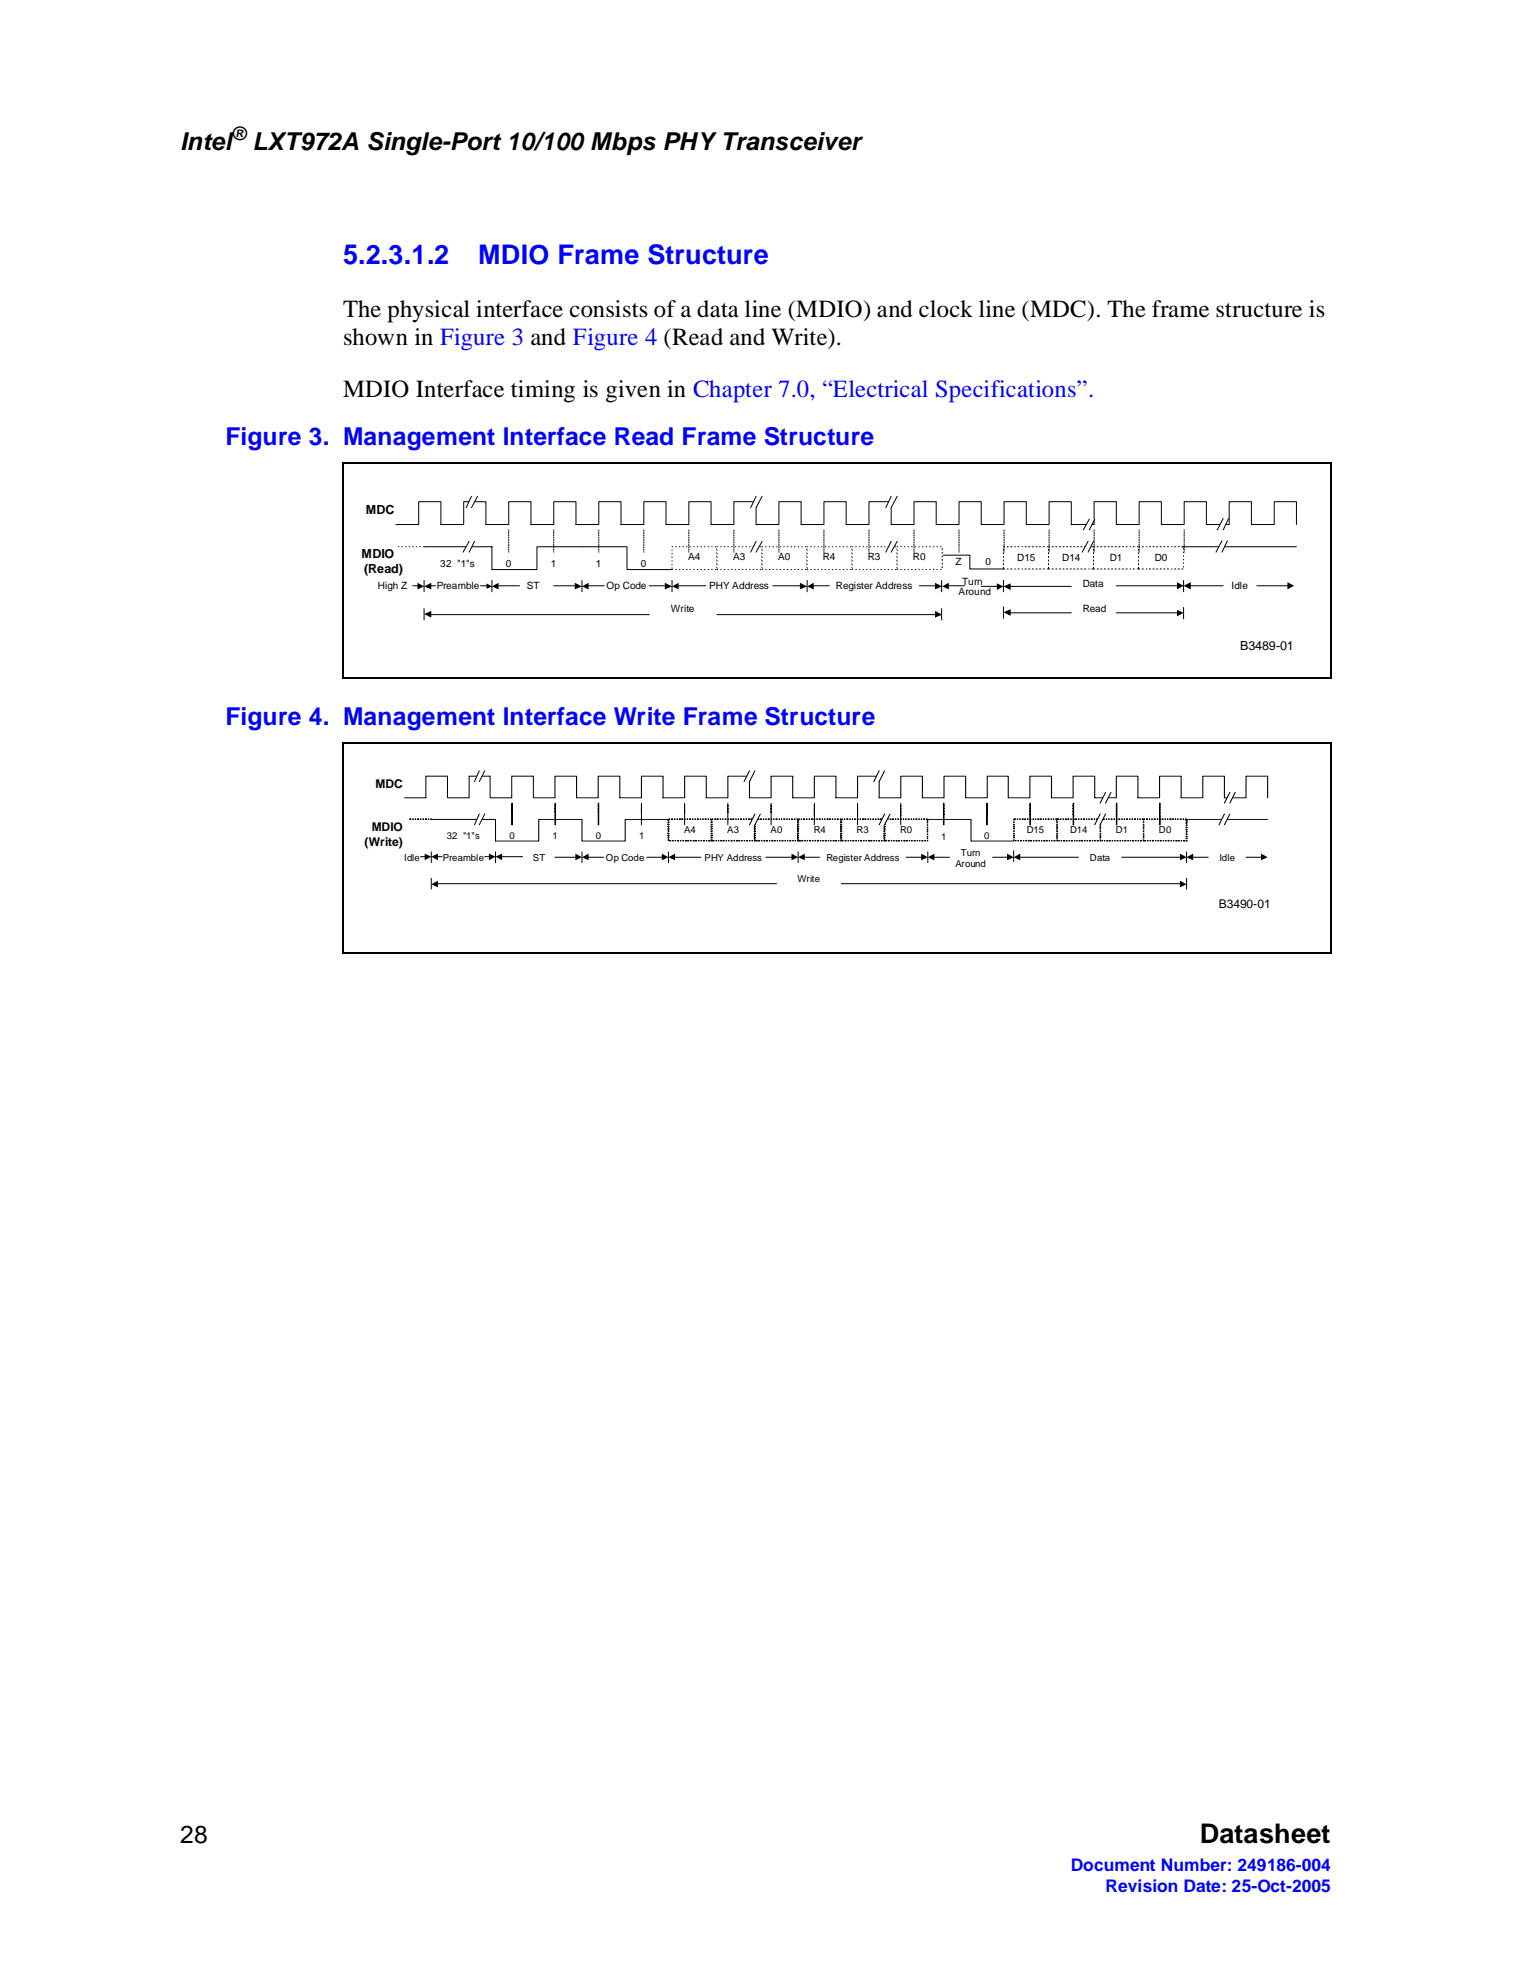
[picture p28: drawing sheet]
<svg xmlns="http://www.w3.org/2000/svg" width="216mm" height="279mm" viewBox="0 0 216 279" stroke-linecap="round" stroke-linejoin="round" font-family="sans-serif">
<defs><g id="words">
<g font-size="3.8" fill="#00f">
<text x="48.4" y="37.2">5.2.3.1.2</text>
<text x="67.4" y="37.2">MDIO Frame Structure</text>
</g>
<text font-size="3.8" x="169.2" y="259.9">Datasheet</text>
<g font-size="3.5">
<text x="25.4" y="21.1">Intel</text>
<text x="35.6" y="21.1">LXT972A Single-Port 10/100 Mbps PHY Transceiver</text>
<text x="48.4" y="44.7">The physical interface consists of a data line (MDIO) and clock line (MDC). The frame structure is</text>
<text x="48.4" y="48.6">shown in Figure 3 and Figure 4 (Read and Write).</text>
<text x="48.4" y="56">MDIO Interface timing is given in Chapter 7.0, “Electrical Specifications”.</text>
<text x="25.4" y="259.9">28</text>
</g>
<g font-size="3.5" fill="#00f">
<text x="31.8" y="62.7">Figure 3. Management Interface Read Frame Structure</text>
<text x="31.8" y="102.1">Figure 4. Management Interface Write Frame Structure</text>
</g>
<text font-size="2.6" x="32.7" y="19.7">®</text>
<g font-size="2.5" fill="#00f">
<text x="151" y="263.8">Document Number: 249186-004</text>
<text x="155.9" y="266.6">Revision Date: 25-Oct-2005</text>
</g>
<g font-size="1.8">
<text x="51.6" y="72.4">MDC</text>
<text x="51" y="78.7">MDIO</text>
<text x="51.3" y="80.8">(Read)</text>
<text x="174.9" y="91.6">B3489-01</text>
</g>
<g font-size="1.7">
<text x="52.9" y="111.1">MDC</text>
<text x="51.4" y="119.2">(Write)</text>
<text x="52.4" y="117.2">MDIO</text>
<text x="171.9" y="128">B3490-01</text>
</g>
<g font-size="1.4">
<text x="53.3" y="83.1">High Z</text>
<text x="61.6" y="83.1">Preamble</text>
<text x="62.1" y="79.9">32 &quot;1&quot;s</text>
<text x="71.3" y="79.9">0</text>
<text x="74.3" y="83.1">ST</text>
<text x="77.7" y="79.9">1</text>
<text x="84" y="79.9">1</text>
<text x="85.5" y="83.1">Op Code</text>
<text x="90.4" y="79.9">0</text>
<text x="97.1" y="78.9">A4</text>
<text x="100" y="83.1">PHY Address</text>
<text x="103.4" y="78.9">A3</text>
<text x="109.8" y="78.9">A0</text>
<text x="116" y="78.9">R4</text>
<text x="117.9" y="83.1">Register Address</text>
<text x="122.4" y="78.9">R3</text>
<text x="128.7" y="78.9">R0</text>
<text x="134.7" y="79.6">Z</text>
<text x="135.2" y="83.9">Around</text>
<text x="135.7" y="82.4">Turn</text>
<text x="139" y="79.6">0</text>
<text x="143.5" y="79">D15</text>
<text x="147.4" y="78.9">D15D14</text>
<text x="152.7" y="82.7">Data</text>
<text x="153.7" y="78.9">D14D1</text>
<text x="159.8" y="78.8">D1</text>
<text x="162.8" y="79">D0</text>
<text x="173.7" y="83">Idle</text>
<text x="94.6" y="86.3">Write</text>
<text x="152.7" y="86.3">Read</text>
</g>
<g font-size="1.3">
<text x="63" y="118.3">32 &quot;1&quot;s</text>
<text x="71.8" y="118.3">0</text>
<text x="77.9" y="118.3">1</text>
<text x="84" y="118.3">0</text>
<text x="90.1" y="118.3">1</text>
<text x="96.5" y="117.4">A4</text>
<text x="102.6" y="117.4">A3</text>
<text x="108.7" y="117.4">A0</text>
<text x="114.8" y="117.4">R4</text>
<text x="120.8" y="117.4">R3</text>
<text x="126.9" y="117.4">R0</text>
<text x="132.7" y="118.4">1</text>
<text x="138.8" y="118.3">0</text>
<text x="144.8" y="117.4">D15</text>
<text x="150.9" y="117.4">D14</text>
<text x="157.3" y="117.4">D1</text>
<text x="163.4" y="117.4">D0</text>
<text x="57" y="121.4">Idle</text>
<text x="62.4" y="121.4">Preamble</text>
<text x="75.1" y="121.4">ST</text>
<text x="85.5" y="121.4">Op Code</text>
<text x="99.3" y="121.4">PHY Address</text>
<text x="112.5" y="124.4">Write</text>
<text x="116.5" y="121.4">Register Address</text>
<text x="134.7" y="122.3">Around</text>
<text x="135.5" y="120.7">Turn</text>
<text x="153.7" y="121.4">Data</text>
<text x="172" y="121.4">Idle</text>
</g>
</g></defs>
<path d="M48.3 65.3h139.5M48.4 65.4v30M187.7 65.4v30M48.3 95.5h139.5M48.3 104.8h139.5M48.4 104.8v29.5M187.7 104.8v29.5M48.3 134.4h139.5" fill="none" stroke="#000" stroke-width=".17"/>
<path d="M50.7 69.6h134.7v23.4h-134.7z" fill="#fff"/>
<g fill="none" stroke="#000" stroke-width=".14">
<path d="M55.8 73.9h3.2v-3.2h3.2v3.2h3.2v-3.2h3.1v3.2h3.2v-3.2h3.2v3.2h3.2v-3.2h3.1v3.2h3.2v-3.2h3.2v3.2h3.2v-3.2h3.1v3.2h3.2v-3.2h3.2v3.2h3.2v-3.2h3.1v3.2h3.2v-3.2h3.2v3.2h3.2v-3.2h3.1v3.2h3.2v-3.2h3.2v3.2h3.2v-3.2h3.1v3.2h3.2v-3.2h3.2v3.2h3.2v-3.2h3.1v3.2h3.2v-3.2h3.2v3.2h3.2v-3.2h3.1v3.2h3.2v-3.2h3.2v3.2h3.2v-3.2h3.1v3.2h3.2v-3.2h3.2v3.2h3.2v-3.2h3.1v3.2M59.8 77.1h9.6v3.2h6.3v-3.2h12.7v3.2h6.4M71.7 74.7v.2M71.7 75v.2M71.7 75.4v.2M71.7 75.7v.2M71.7 76.1v.1M71.7 76.4v.2M71.7 76.7v.2M71.7 77.1v.1M71.7 77.4v.2M71.7 77.8h.1"/>
<path d="M78.1 74.7v.2M78.1 75v.2M78.1 75.4v.2M78.1 75.7v.2M78.1 76.1v.1M78.1 76.4v.2M78.1 76.7v.2M78.1 77.1v.1M78.1 77.4v.2M78.1 77.8h.1M84.4 74.7v.2M84.4 75v.2"/>
<path d="M84.4 75.4v.2M84.4 75.7v.2M84.4 76.1v.1M84.4 76.4v.2M84.4 76.7v.2M84.4 77.1v.1M84.4 77.4v.2M84.4 77.8h.1M90.8 74.7v.2M90.8 75v.2M90.8 75.4v.2M90.8 75.7v.2"/>
<path d="M90.8 76.1v.1M90.8 76.4v.2M90.8 76.7v.2M90.8 77.1v.1M90.8 77.4v.2M90.8 77.8h.1M67.8 82.6h.9M69.4 81.8v1.6M70.2 82.6h3.1M78.1 82.6h3M82.1 81.8v1.6M82.9 82.6h2.3"/>
<path d="M91.6 82.6h2.2M94.8 81.8v1.6M95.6 82.6h3.9M109 82.6h3.9M113.8 81.8v1.6M133.7 82.6h2.3"/>
</g>
<path d="M68.6 82.2l.8 .5-.8 .3zM69.4 82.7l.9-.5v.9zM81.1 82.2l1 .5-1 .4zM82.1 82.7l.9-.5v.9zM93.8 82.2l1 .5-1 .4zM94.8 82.7l.9-.5v.9zM112.8 82.2l1 .5-1 .4zM132.9 82.7l.9-.5v.9z" fill="#000"/>
<path d="M94.8 77.1h6.3v3.2h-6.3z" fill="#fff"/>
<g fill="none" stroke="#000" stroke-width=".14">
<path d="M94.8 77.1h.1M94.8 77.5v.1M94.8 78v.1M94.8 78.5v.1M94.8 79v.1M94.8 79.5v.1M95.3 77.1h.1M95.8 77.1h.1M96.3 77.1h.1M96.8 77.1h.1M97.3 77.1h.1M97.8 77.1h.1"/>
<path d="M98.3 77.1h.1M98.8 77.1h.1M99.3 77.1h.1M99.9 77.1h.1M100.4 77.1h.1M100.9 77.1h.1M101.1 77.3v.2M101.1 77.8v.2M101.1 78.3v.2M101.1 78.9v.1M101.1 79.4v.1M101.1 79.9v.1"/>
<path d="M94.8 80.3h.1M94.8 80v.1M95.3 80.3h.1M95.8 80.3h.1M96.3 80.3h.1M96.8 80.3h.1M97.3 80.3h.1M97.8 80.3h.1M98.3 80.3h.1M98.8 80.3h.1M99.3 80.3h.1M99.9 80.3h.1"/>
<path d="M100.4 80.3h.1M100.9 80.3h.1"/>
</g>
<path d="M101.1 77.1h6.4v3.2h-6.4z" fill="#fff"/>
<g fill="none" stroke="#000" stroke-width=".14">
<path d="M101.1 77.1h.1M101.1 77.5v.1M101.1 78v.1M101.1 78.5v.1M101.1 79v.1M101.1 79.5v.1M101.6 77.1h.1M102.1 77.1h.1M102.6 77.1h.1M103.2 77.1h.1M103.7 77.1h.1M104.2 77.1h.1"/>
<path d="M104.7 77.1h.1M105.2 77.1h.1M105.7 77.1h.1M106.2 77.1h.1M106.7 77.1h.1M107.2 77.1h.1M107.5 77.3v.2M107.5 77.8v.2M107.5 78.3v.2M107.5 78.9v.1M107.5 79.4v.1M107.5 79.9v.1"/>
<path d="M101.1 80.3h.1M101.1 80v.1M101.6 80.3h.1M102.1 80.3h.1M102.6 80.3h.1M103.2 80.3h.1M103.7 80.3h.1M104.2 80.3h.1M104.7 80.3h.1M105.2 80.3h.1M105.7 80.3h.1M106.2 80.3h.1"/>
<path d="M106.7 80.3h.1M107.2 80.3h.1"/>
</g>
<path d="M107.5 77.1h6.3v3.2h-6.3z" fill="#fff"/>
<g fill="none" stroke="#000" stroke-width=".14">
<path d="M107.5 77.1h.1M107.5 77.5v.1M107.5 78v.1M107.5 78.5v.1M107.5 79v.1M107.5 79.5v.1M108 77.1h.1M108.5 77.1h.1M109 77.1h.1M109.5 77.1h.1M110 77.1h.1M110.5 77.1h.1"/>
<path d="M111 77.1h.1M111.5 77.1h.1M112 77.1h.1M112.6 77.1h.1M113.1 77.1h.1M113.6 77.1h.1M113.8 77.3v.2M113.8 77.8v.2M113.8 78.3v.2M113.8 78.9v.1M113.8 79.4v.1M113.8 79.9v.1"/>
<path d="M107.5 80.3h.1M107.5 80v.1M108 80.3h.1M108.5 80.3h.1M109 80.3h.1M109.5 80.3h.1M110 80.3h.1M110.5 80.3h.1M111 80.3h.1M111.5 80.3h.1M112 80.3h.1M112.6 80.3h.1"/>
<path d="M113.1 80.3h.1M113.6 80.3h.1"/>
</g>
<path d="M113.8 77.1h6.4v3.2h-6.4z" fill="#fff"/>
<g fill="none" stroke="#000" stroke-width=".14">
<path d="M113.8 77.1h.1M113.8 77.5v.1M113.8 78v.1M113.8 78.5v.1M113.8 79v.1M113.8 79.5v.1M114.3 77.1h.1M114.8 77.1h.1M115.3 77.1h.1M115.9 77.1h.1M116.4 77.1h.1M116.9 77.1h.1"/>
<path d="M117.4 77.1h.1M117.9 77.1h.1M118.4 77.1h.1M118.9 77.1h.1M119.4 77.1h.1M119.9 77.1h.1M120.2 77.3v.2M120.2 77.8v.2M120.2 78.3v.2M120.2 78.9v.1M120.2 79.4v.1M120.2 79.9v.1"/>
<path d="M113.8 80.3h.1M113.8 80v.1M114.3 80.3h.1M114.8 80.3h.1M115.3 80.3h.1M115.9 80.3h.1M116.4 80.3h.1M116.9 80.3h.1M117.4 80.3h.1M117.9 80.3h.1M118.4 80.3h.1M118.9 80.3h.1"/>
<path d="M119.4 80.3h.1M119.9 80.3h.1"/>
</g>
<path d="M120.2 77.1h6.3v3.2h-6.3z" fill="#fff"/>
<g fill="none" stroke="#000" stroke-width=".14">
<path d="M120.2 77.1h.1M120.2 77.5v.1M120.2 78v.1M120.2 78.5v.1M120.2 79v.1M120.2 79.5v.1M120.7 77.1h.1M121.2 77.1h.1M121.7 77.1h.1M122.2 77.1h.1M122.7 77.1h.1M123.2 77.1h.1"/>
<path d="M123.7 77.1h.1M124.2 77.1h.1M124.7 77.1h.1M125.3 77.1h.1M125.8 77.1h.1M126.3 77.1h.1M126.5 77.3v.2M126.5 77.8v.2M126.5 78.3v.2M126.5 78.9v.1M126.5 79.4v.1M126.5 79.9v.1"/>
<path d="M114.7 82.6h2.3M120.2 80.3h.1M120.2 80v.1M120.7 80.3h.1M121.2 80.3h.1M121.7 80.3h.1M122.2 80.3h.1M122.7 80.3h.1M123.2 80.3h.1M123.7 80.3h.1M124.2 80.3h.1M124.7 80.3h.1"/>
<path d="M125.3 80.3h.1M125.8 80.3h.1M126.3 80.3h.1M129.7 82.6h2.2M132.8 81.8v1.6"/>
</g>
<path d="M113.8 82.7l1-.5v.9zM131.9 82.2l1 .5-1 .4z" fill="#000"/>
<path d="M126.5 77.1h6.3v3.2h-6.3z" fill="#fff"/>
<g fill="none" stroke="#000" stroke-width=".14">
<path d="M126.5 77.1h.1M126.5 77.5v.1M126.5 78v.1M126.5 78.5v.1M126.5 79v.1M126.5 79.5v.1M127 77.1h.1M127.5 77.1h.1M128 77.1h.1M128.6 77.1h.1M129.1 77.1h.1M129.6 77.1h.1"/>
<path d="M130.1 77.1h.1M130.6 77.1h.1M131.1 77.1h.1M131.6 77.1h.1M132.1 77.1h.1M132.6 77.1h.1M132.9 77.3v.2M132.9 77.8v.2M132.9 78.3v.2M132.9 78.9v.1M132.9 79.4v.1M132.9 79.9v.1"/>
<path d="M126.5 80.3h.1M126.5 80v.1M127 80.3h.1M127.5 80.3h.1M128 80.3h.1M128.6 80.3h.1M129.1 80.3h.1M129.6 80.3h.1M130.1 80.3h.1M130.6 80.3h.1M131.1 80.3h.1M131.6 80.3h.1"/>
<path d="M132.1 80.3h.1M132.6 80.3h.1"/>
</g>
<path d="M106.6 70h.9l-.9 1.6h-.7z" fill-rule="evenodd" fill="#fff"/>
<path d="M106.6 70l-.7 1.6M107.5 70l-.9 1.6" fill="none" stroke="#000" stroke-width=".14"/>
<g fill="#fff">
<path d="M153.3 76.2h.7l-.7 1.6h-.9z" fill-rule="evenodd"/>
<path d="M106.6 76.3h.9l-.9 1.5h-.7z" fill-rule="evenodd"/>
</g>
<path d="M106.6 76.3l-.7 1.5M107.5 76.3l-.9 1.5" fill="none" stroke="#000" stroke-width=".14"/>
<path d="M125.7 70h.8l-.8 1.6h-.8z" fill-rule="evenodd" fill="#fff"/>
<path d="M125.7 70l-.8 1.6M126.5 70l-.8 1.6" fill="none" stroke="#000" stroke-width=".14"/>
<path d="M125.7 76.3h.8l-.8 1.5h-.8z" fill-rule="evenodd" fill="#fff"/>
<g fill="none" stroke="#000" stroke-width=".14">
<path d="M56.2 77.1h.1M56.7 77.1h.1M57.2 77.1h.1M57.7 77.1h.1M58.2 77.1h.1M58.7 77.1h.1M59.2 77.1h.1M59.7 77.1h.1M97.1 74.7v.2M97.1 75v.2M97.1 75.4v.2M97.1 75.7v.2"/>
<path d="M97.1 76.1v.1M97.1 76.4v.2M97.1 76.7v.2M97.1 77.1v.1M97.1 77.4v.2M97.1 77.8h.1M103.5 74.7v.2M103.5 75v.2M103.5 75.4v.2M103.5 75.7v.2M103.5 76.1v.1M103.5 76.4v.2"/>
<path d="M103.5 76.7v.2M103.5 77.1v.1M103.5 77.4v.2M103.5 77.8h.1M109.8 74.7v.2M109.8 75v.2M109.8 75.4v.2M109.8 75.7v.2M109.8 76.1v.1M109.8 76.4v.2M109.8 76.7v.2M109.8 77.1v.1"/>
<path d="M109.8 77.4v.2M109.8 77.8h.1M116.2 74.7v.2M116.2 75v.2M116.2 75.4v.2M116.2 75.7v.2M116.2 76.1v.1M116.2 76.4v.2M116.2 76.7v.2M116.2 77.1v.1M116.2 77.4v.2M116.2 77.8h.1"/>
<path d="M122.5 74.7v.2M122.5 75v.2M122.5 75.4v.2M122.5 75.7v.2M122.5 76.1v.1M122.5 76.4v.2M122.5 76.7v.2M122.5 77.1v.1M122.5 77.4v.2M122.5 77.8h.1M125.7 76.3l-.8 1.5M126.5 76.3l-.8 1.5"/>
<path d="M128.9 74.7v.2M128.9 75v.2M128.9 75.4v.2M128.9 75.7v.2M128.9 76.1v.1M128.9 76.4v.2M128.9 76.7v.2M128.9 77.1v.1M128.9 77.4v.2M128.9 77.8h.1M135.2 74.7v.2M135.2 75v.2"/>
<path d="M135.2 75.4v.2M135.2 75.7v.2M135.2 76.1v.1M135.2 76.4v.2M135.2 76.7v.2M135.2 77.1v.1M135.2 77.4v.2M135.2 77.8h.1M58.2 82.6h.8M59.8 81.8v1.6M59.8 85.8v1.6M60.6 82.6h.8"/>
<path d="M60.6 86.6h31M101.1 86.6h30.8M132.8 85.8v1.6"/>
</g>
<path d="M58.9 82.2l.9 .5-.9 .4zM59.8 82.7l1-.5v.9zM59.8 86.6l1-.5v1zM131.9 86.1l1 .5-1 .5z" fill="#000"/>
<path d="M141.5 77.1h6.4v3.1h-6.4z" fill="#fff"/>
<g fill="none" stroke="#000" stroke-width=".14">
<path d="M141.5 77.1h.2M141.5 77.4v.2M141.5 77.9v.2M141.5 78.4v.2M141.5 78.9v.2M141.5 79.4v.2M141.5 80v.1M142 77.1h.2M142.5 77.1h.2M143.1 77.1h.1M144.6 77.1h.1M145.1 77.1h.1"/>
<path d="M145.6 77.1h.1M146.1 77.1h.1M146.6 77.1h.2M147.1 77.1h.2M147.7 77.1h.1M147.9 77.3v.1M147.9 77.8v.1M147.9 78.3v.1M147.9 78.9h.1M147.9 79.4h.1M147.9 79.9v.1M141.5 80.2h.2"/>
<path d="M142 80.2h.2M142.5 80.2h.2M143.1 80.2h.1M143.5 80.2h.2M144.1 80.2h.1M144.6 80.2h.1M145.1 80.2h.1M145.6 80.2h.1M146.1 80.2h.1M146.6 80.2h.2M147.1 80.2h.2M147.7 80.2h.1"/>
</g>
<path d="M147.9 77.1h6.3v3.1h-6.3z" fill="#fff"/>
<g fill="none" stroke="#000" stroke-width=".14">
<path d="M147.9 77.1h.1M147.9 77.4v.2M147.9 77.9v.2M147.9 78.4v.2M147.9 78.9v.2M147.9 79.4v.2M147.9 80v.1M148.4 77.1h.1M148.9 77.1h.1M149.4 77.1h.1M149.9 77.1h.2M150.4 77.1h.2"/>
<path d="M150.9 77.1h.2M151.4 77.1h.2M151.9 77.1h.2M152.4 77.1h.2M152.9 77.1h.2M153.5 77.1h.1M154 77.1h.1M154.2 77.3v.1M154.2 77.8v.1M154.2 78.3v.1M154.2 78.9h.1M154.2 79.4h.1"/>
<path d="M154.2 79.9v.1M147.9 80.2h.1M148.4 80.2h.1M148.9 80.2h.1M149.4 80.2h.1M149.9 80.2h.2M150.4 80.2h.2M150.9 80.2h.2M151.4 80.2h.2M151.9 80.2h.2M152.4 80.2h.2M152.9 80.2h.2"/>
<path d="M153.5 80.2h.1M154 80.2h.1"/>
</g>
<path d="M154.2 77.1h6.4v3.1h-6.4z" fill="#fff"/>
<g fill="none" stroke="#000" stroke-width=".14">
<path d="M154.2 77.1h.2M154.2 77.4v.2M154.2 77.9v.2M154.2 78.4v.2M154.2 78.9v.2M154.2 79.4v.2M154.2 80v.1M154.7 77.1h.2M155.2 77.1h.2M155.7 77.1h.2M156.2 77.1h.2M156.7 77.1h.2"/>
<path d="M157.3 77.1h.1M157.8 77.1h.1M158.3 77.1h.1M158.8 77.1h.1M159.4 77.1h.1M159.8 77.1h.2M160.4 77.1h.1M160.6 77.3v.1M160.6 77.8v.1M160.6 78.3v.1M160.6 78.9h.1M160.6 79.4h.1"/>
<path d="M160.6 79.9v.1M154.2 80.2h.2M154.7 80.2h.2M155.2 80.2h.2M155.7 80.2h.2M156.2 80.2h.2M156.7 80.2h.2M157.3 80.2h.1M157.8 80.2h.1M158.3 80.2h.1M158.8 80.2h.1M159.4 80.2h.1"/>
<path d="M159.8 80.2h.2M160.4 80.2h.1"/>
</g>
<path d="M160.6 77.1h6.3v3.1h-6.3z" fill="#fff"/>
<g fill="none" stroke="#000" stroke-width=".14">
<path d="M133 78.3h3.8v1.9h4.7M141.6 74.7v.2M141.6 75v.2M141.6 75.4v.2M141.6 75.7v.2M141.6 76.1v.1M141.6 76.4v.2M141.6 76.7v.2M141.6 77.1v.1M141.6 77.4v.2M141.6 77.8h.1M143.5 77.1h.2"/>
<path d="M144.1 77.1h.1M147.9 74.7v.2M147.9 75v.2M147.9 75.4v.2M147.9 75.7v.2M147.9 76.1v.1M147.9 76.4v.2M147.9 76.7v.2M147.9 77.1v.1M147.9 77.4v.2M147.9 77.8h.1M154.3 74.7v.2"/>
<path d="M154.3 75v.2M154.3 75.4v.2M154.3 75.7v.2M154.3 76.1v.1M154.3 76.4v.2M154.3 76.7v.2M154.3 77.1v.1M154.3 77.4v.2M154.3 77.8h.1M160.6 77.1h.1M160.6 77.4v.2M160.6 77.9v.2"/>
<path d="M160.6 78.4v.2M160.6 78.9v.2M160.6 79.4v.2M160.6 80v.1M160.6 74.7v.2M160.6 75v.2M160.6 75.4v.2M160.6 75.7v.2M160.6 76.1v.1M160.6 76.4v.2M160.6 76.7v.2M160.6 77.1v.1"/>
<path d="M160.6 77.8h.1M161.1 77.1h.1M161.7 77.1h.1M162.1 77.1h.1M162.6 77.1h.2M163.1 77.1h.2M163.6 77.1h.2M164.1 77.1h.2M164.6 77.1h.2M165.2 77.1h.1M165.6 77.1h.2M166.1 77.1h.2"/>
<path d="M166.7 77.1h16.1M166.9 77.3v.1M166.9 77.8v.1M166.9 78.3v.1M166.9 78.9h.1M166.9 79.4h.1M166.9 79.9v.1M167 74.7v.2M167 75v.2M167 75.4v.2M167 75.7v.2M167 76.1v.1"/>
<path d="M167 76.4v.2M167 76.7v.2M167 77.1v.1M167 77.4v.2M167 77.8h.1M138.4 82.7h2.3M141.5 81.8v1.6M141.5 85.5v1.7M142.4 86.4h8.7M142.4 82.7h8.7M157.4 86.4h8.7M157.4 82.6h8.7"/>
<path d="M160.6 80.2h.1M161.1 80.2h.1M161.7 80.2h.1M162.1 80.2h.1M162.6 80.2h.2M163.1 80.2h.2M163.6 80.2h.2M164.1 80.2h.2M164.6 80.2h.2M165.2 80.2h.1M165.6 80.2h.2M166.1 80.2h.2"/>
<path d="M166.7 80.2h.1M166.9 81.8v1.6M166.9 85.6v1.6M167.8 82.6h4.7M177.2 82.6h4.9"/>
</g>
<path d="M140.6 82.2l.9 .5-.9 .5zM141.5 86.3l1-.4v.9zM141.5 82.7l1-.5v1zM166 86l.9 .4-.9 .5zM166 82.1l.9 .5-.9 .5zM166.9 82.6l1-.5v1zM181.6 82.1l.9 .5-.9 .5z" fill="#000"/>
<path d="M66.5 70h.8l-.8 1.6h-.8z" fill-rule="evenodd" fill="#fff"/>
<path d="M66.5 70l-.8 1.6M67.3 70l-.8 1.6" fill="none" stroke="#000" stroke-width=".14"/>
<path d="M66.2 76.3h.7l-.7 1.5h-.9z" fill-rule="evenodd" fill="#fff"/>
<path d="M66.2 76.3l-.9 1.5M66.9 76.3l-.7 1.5" fill="none" stroke="#000" stroke-width=".14"/>
<path d="M172.3 76.2h.8l-.8 1.6h-.8z" fill-rule="evenodd" fill="#fff"/>
<path d="M172.3 76.2l-.8 1.6M173.1 76.2l-.8 1.6" fill="none" stroke="#000" stroke-width=".14"/>
<path d="M153.4 76.3h.8l-.8 1.5h-.8z" fill-rule="evenodd" fill="#fff"/>
<path d="M153.4 76.3l-.8 1.5M154.2 76.3l-.8 1.5" fill="none" stroke="#000" stroke-width=".14"/>
<path d="M172.5 73.1h.8l-.8 1.6h-.9z" fill-rule="evenodd" fill="#fff"/>
<path d="M172.5 73.1l-.9 1.6M173.3 73.1l-.8 1.6" fill="none" stroke="#000" stroke-width=".14"/>
<path d="M153.6 73.2h.8l-.8 1.5h-.8z" fill-rule="evenodd" fill="#fff"/>
<path d="M153.6 73.2l-.8 1.5M154.4 73.2l-.8 1.5" fill="none" stroke="#000" stroke-width=".14"/>
<path d="M50.2 108.3h135.6v24.4h-135.6z" fill="#fff"/>
<path d="M57 112.5h3.1v-3.1h3v3.1h3.1v-3.1h2.9v3.1h3.1v-3.1h3v3.1h3.1v-3.1h3v3.1h3.1v-3.1h3v3.1h3.1v-3.1h3v3.1h3v-3.1h3.1v3.1h3v-3.1h3.1v3.1h3v-3.1h3.1v3.1h3v-3.1h3.1v3.1h3v-3.1h3.1v3.1h3v-3.1h3.1v3.1h3v-3.1h3.1v3.1h3v-3.1h3v3.1h3v-3.1h3.1v3.1h3v-3.1h3.1v3.1h3v-3.1h3.1v3.1h3v-3.1h3.1v3.1h3v-3.1h3.1v3.1h3v-3.1h3.1v3.1M60.8 115.5h9.1v3.1" fill="none" stroke="#000" stroke-width=".14"/>
<path d="M67.6 114.8h.8l-.8 1.5h-.7z" fill-rule="evenodd" fill="#fff"/>
<g fill="none" stroke="#000" stroke-width=".14">
<path d="M67.6 114.8l-.7 1.5M68.4 114.8l-.8 1.5M94.3 115.5h-6.1v3.1h-6.1v-3.1h-6.1v3.1h-6.1M68.4 120.8h.7M69.9 120.1v1.5M70.7 120.8h3M78.3 120.8h3M82.1 120.1v1.5M82.9 120.8h2.2M91.2 120.8h2.3M94.3 120.1v1.5M95.1 120.8h3.7"/>
<path d="M108 120.8h3.7M112.6 120.1v1.5M131.6 120.8h2.3M140 120.8h2.2"/>
</g>
<path d="M68.9 120.3l1 .5-1 .5zM69.9 120.8l.9-.5v1zM81.1 120.3l1 .5-1 .5zM82.1 120.8l.9-.5v1zM93.3 120.3l1 .5-1 .5zM94.3 120.8l.9-.5v1zM111.6 120.3l1 .5-1 .5zM130.8 120.8l1-.5v1zM142 120.3l.9 .5-.9 .5z" fill="#000"/>
<g fill="#000" stroke="#000" stroke-width=".14">
<path d="M72.2 113.2v.1zM72.2 113.4v.2zM72.2 113.6v.1zM72.2 113.8v.2zM72.2 114v.2zM72.2 114.2v.2zM72.2 114.4v.2zM72.2 114.7v.1zM72.2 114.8v.2zM72.2 115.1v.1zM72.2 115.3v.1zM72.2 115.5v.1zM72.2 115.7v.2zM72.2 115.9v.1zM72.2 116.1v.2z"/>
<path d="M78.3 113.2v.1zM78.3 113.4v.2zM78.3 113.6v.1zM78.3 113.8v.2zM78.3 114v.2zM78.3 114.2v.2zM78.3 114.4v.2zM78.3 114.7v.1zM78.3 114.8v.2zM78.3 115.1v.1zM78.3 115.3v.1zM78.3 115.5v.1zM78.3 115.7v.2zM78.3 115.9v.1zM78.3 116.1v.2z"/>
<path d="M84.4 113.2v.1zM84.4 113.4v.2zM84.4 113.6v.1zM84.4 113.8v.2zM84.4 114v.2zM84.4 114.2v.2zM84.4 114.4v.2zM84.4 114.7v.1zM84.4 114.8v.2zM84.4 115.1v.1zM84.4 115.3v.1zM84.4 115.5v.1zM84.4 115.7v.2zM84.4 115.9v.1zM84.4 116.1v.2z"/>
<path d="M90.5 113.2v.1zM90.5 113.4v.2zM90.5 113.6v.1zM90.5 113.8v.2zM90.5 114v.2zM90.5 114.2v.2zM90.5 114.4v.2zM90.5 114.7v.1zM90.5 114.8v.2zM90.5 115.1v.1zM90.5 115.3v.1zM90.5 115.5v.1zM90.5 115.7v.2zM90.5 115.9v.1zM90.5 116.1v.2z"/>
</g>
<path d="M94.3 115.5h6.1v3.1h-6.1z" fill="#fff"/>
<path d="M94.2 115.6l.1-.1v.1zM94.2 115.9h.1zM94.2 116.2h.1v.1zM94.2 116.5l.1-.1v.1v.1zM94.2 116.9l.1-.1v.1zM94.2 117.1h.1v.1zM94.2 117.5h.1zM94.2 117.8l.1-.1v.2zM94.2 118.1h.1zM94.2 118.4h.1v.1zM94.4 118.5h.2v.1h-.2zM94.9 118.5v.1zM95.2 118.5l.1 .1zM95.5 118.5h.2v.1h-.2zM96 118.5v.1zM96.3 118.5l.1 .1zM96.6 118.5h.2v.1h-.2zM97 118.5h.1v.1h-.1zM97.4 118.5l.1 .1zM97.7 118.5h.2v.1h-.2zM98.1 118.5h.1v.1h-.1zM98.5 118.5l.1 .1zM98.8 118.5l.1 .1zM99.2 118.5h.1v.1h-.1zM99.6 118.5l.1 .1zM99.9 118.5l.2 .1h-.2zM100.3 118.5h.1v.1h-.1zM100.3 118.2l.1-.1v.1zM100.3 117.9h.1v.1zM100.3 117.5h.1v.1h-.1zM100.3 117.2h.1v.1h-.1zM100.3 117l.1-.1v.1zM100.3 116.6h.1v.1zM100.3 116.3h.1v.1h-.1zM100.3 116l.1-.1v.1zM100.3 115.7l.1-.1v.2zM100.2 115.4l.1 .1zM99.9 115.4v.1zM99.4 115.4h.2v.1h-.2zM99.1 115.4l.1 .1zM98.7 115.4l.1 .1zM98.3 115.4h.2v.1h-.2zM98 115.4l.1 .1zM97.6 115.4l.1 .1zM97.2 115.4h.2v.1h-.2zM96.9 115.4l.1 .1zM96.5 115.4l.1 .1zM96.1 115.4h.2v.1h-.2zM95.8 115.4h.2v.1h-.2zM95.4 115.4l.1 .1zM95.1 115.4l.1 .1zM94.7 115.4h.2v.1h-.2zM94.3 115.4l.1 .1z" fill="#000" stroke="#000" stroke-width=".14"/>
<path d="M100.4 115.5h6.1v3.1h-6.1z" fill="#fff"/>
<path d="M100.3 115.6l.1-.1v.1zM100.3 115.9h.1h-.1zM100.3 116.2h.1v.1zM100.3 116.5l.1-.1v.1v.1zM100.3 116.9l.1-.1v.1zM100.3 117.1h.1v.1h-.1zM100.3 117.5h.1zM100.3 117.8l.1-.1v.2zM100.3 118.1h.1h-.1zM100.3 118.4h.1v.1h-.1zM100.5 118.5h.2v.1h-.2zM101 118.5v.1zM101.3 118.5l.1 .1zM101.6 118.5h.2v.1h-.2zM102 118.5h.1v.1h-.1zM102.4 118.5l.1 .1zM102.7 118.5l.1 .1zM103.2 118.5v.1h-.1zM103.5 118.5l.1 .1zM103.8 118.5l.2 .1h-.2zM104.2 118.5h.1v.1h-.1zM104.6 118.5l.1 .1zM104.9 118.5l.1 .1zM105.3 118.5h.1v.1h-.1zM105.7 118.5l.1 .1zM106 118.5l.1 .1zM106.4 118.5h.1v.1h-.1zM106.4 118.1l.1 .1h-.1zM106.4 117.9h.1v.1zM106.4 117.5h.1v.1h-.1zM106.4 117.2h.1v.1h-.1zM106.4 117l.1-.1v.1zM106.4 116.6h.1v.1zM106.4 116.3h.1v.1h-.1zM106.4 115.9l.1 .1h-.1zM106.4 115.7l.1-.1v.1v.1zM106.3 115.4l.1 .1zM105.9 115.5l.1-.1v.1zM105.5 115.4h.2v.1h-.2zM105.2 115.4l.1 .1zM104.8 115.4l.1 .1zM104.4 115.4h.2v.1h-.2zM104.1 115.4l.1 .1zM103.7 115.4l.1 .1zM103.3 115.4h.2v.1h-.2zM103 115.4l.2 .1h-.2zM102.6 115.4l.1 .1zM102.2 115.5l.2-.1v.1zM101.9 115.4l.1 .1zM101.5 115.4l.1 .1zM101.1 115.4h.2v.1h-.2zM100.8 115.4h.2v.1h-.2zM100.4 115.4l.1 .1z" fill="#000" stroke="#000" stroke-width=".14"/>
<path d="M106.5 115.5h6.1v3.1h-6.1z" fill="#fff"/>
<path d="M106.4 115.5l.1 .1h-.1zM106.4 115.9h.1h-.1zM106.4 116.2h.1v.1zM106.5 116.4v.1v.1l-.1-.1zM106.4 116.8l.1 .1h-.1zM106.4 117.1h.1v.1h-.1zM106.4 117.5h.1zM106.4 117.7l.1 .1v.1zM106.4 118.1h.1h-.1zM106.4 118.4h.1v.1h-.1zM106.6 118.5h.2v.1h-.2zM107 118.5l.1 .1h-.1zM107.4 118.5l.1 .1zM107.7 118.5l.2 .1h-.2zM108.1 118.5h.1v.1h-.1zM108.5 118.5l.1 .1zM108.8 118.5l.2 .1h-.2zM109.2 118.5h.1v.1h-.1zM109.6 118.5l.1 .1zM109.9 118.5l.1 .1zM110.3 118.5h.1v.1h-.1zM110.7 118.5l.1 .1zM111 118.5l.1 .1zM111.4 118.5h.1v.1h-.1zM111.8 118.5l.1 .1zM112.1 118.5l.1 .1zM112.5 118.5l.1 .1h-.1zM112.5 118.1l.1 .1h-.1zM112.5 117.9h.1v.1zM112.5 117.5h.1v.1zM112.5 117.2l.1 .1h-.1zM112.5 117l.1-.1v.1zM112.5 116.6h.1v.1zM112.5 116.3l.1 .1h-.1zM112.5 115.9l.1 .1h-.1zM112.5 115.7l.1-.1v.1v.1zM112.4 115.4l.1 .1zM112 115.4l.1 .1zM111.6 115.4l.2 .1h-.2zM111.3 115.4l.1 .1zM110.9 115.4l.1 .1zM110.5 115.4h.2v.1h-.2zM110.2 115.4l.1 .1zM109.8 115.4l.1 .1zM109.4 115.4h.2v.1h-.2zM109.1 115.4l.1 .1zM108.7 115.4l.1 .1zM108.3 115.4h.2v.1h-.2zM108 115.4l.1 .1zM107.6 115.4l.1 .1zM107.2 115.4h.2v.1h-.2zM106.9 115.4l.1 .1h-.1zM106.5 115.4l.1 .1z" fill="#000" stroke="#000" stroke-width=".14"/>
<path d="M112.6 115.5h6v3.1h-6z" fill="#fff"/>
<path d="M112.5 115.5l.1 .1h-.1zM112.5 115.9h.1h-.1zM112.5 116.2h.1v.1zM112.6 116.4v.1v.1l-.1-.1zM112.5 116.8l.1 .1h-.1zM112.5 117.1h.1v.1zM112.5 117.5h.1zM112.5 117.7l.1 .1v.1zM112.5 118.1h.1h-.1zM112.5 118.4h.1v.1zM112.7 118.5l.2 .1h-.2zM113.1 118.5h.1v.1h-.1zM113.5 118.5l.1 .1zM113.8 118.5l.1 .1zM114.2 118.5h.1v.1h-.1zM114.6 118.5l.1 .1zM114.9 118.5l.1 .1zM115.3 118.5h.1v.1h-.1zM115.7 118.5l.1 .1zM116 118.5l.1 .1zM116.4 118.5h.1v.1h-.1zM116.8 118.5l.1 .1zM117.1 118.5l.1 .1zM117.5 118.5h.1v.1h-.1zM117.8 118.5h.2v.1h-.2zM118.2 118.5l.1 .1zM118.6 118.5h.1v.1h-.1zM118.6 118.1l.1 .1h-.1zM118.6 117.9h.1l-.1 .1zM118.6 117.5h.1v.1h-.1zM118.6 117.2h.1v.1h-.1zM118.6 116.9l.1 .1h-.1zM118.6 116.6h.1l-.1 .1zM118.6 116.3h.1v.1h-.1zM118.6 115.9l.1 .1h-.1zM118.6 115.7v-.1l.1 .1-.1 .1zM118.5 115.4l.1 .1zM118.1 115.4h.1v.1h-.1zM117.7 115.4l.1 .1zM117.4 115.4l.1 .1zM117 115.4h.1v.1h-.1zM116.6 115.4h.2v.1h-.2zM116.3 115.4l.1 .1zM115.9 115.4l.1 .1zM115.5 115.4h.2v.1h-.2zM115.2 115.4l.1 .1zM114.8 115.4l.1 .1h-.1zM114.4 115.4h.2v.1h-.2zM114.1 115.4l.1 .1zM113.7 115.4l.1 .1zM113.3 115.4h.2v.1h-.2zM113 115.4l.1 .1zM112.6 115.4l.1 .1z" fill="#000" stroke="#000" stroke-width=".14"/>
<path d="M118.6 115.5h6.1v3.1h-6.1z" fill="#fff"/>
<path d="M118.6 115.5l.1 .1h-.1zM118.6 115.9h.1h-.1zM118.6 116.2h.1l-.1 .1zM118.6 116.4l.1 .1-.1 .1zM118.6 116.8l.1 .1h-.1zM118.6 117.1h.1v.1h-.1zM118.6 117.5h.1h-.1zM118.6 117.7l.1 .1-.1 .1zM118.6 118.1h.1h-.1zM118.6 118.4h.1v.1h-.1zM118.8 118.5l.1 .1zM119.2 118.5h.1v.1h-.1zM119.6 118.5l.1 .1zM119.9 118.5l.1 .1zM120.3 118.5h.1v.1h-.1zM120.7 118.5l.1 .1zM121 118.5l.1 .1zM121.4 118.5l.1 .1h-.1zM121.8 118.5l.1 .1zM122.1 118.5l.1 .1zM122.5 118.5h.1v.1h-.1zM122.8 118.5h.2v.1h-.2zM123.2 118.5l.1 .1zM123.6 118.5v.1zM124 118.5l.1 .1h-.2zM124.3 118.5l.1 .1zM124.7 118.5l.1 .1h-.1zM124.7 118.1l.1 .1h-.1zM124.7 117.9h.1l-.1 .1zM124.7 117.5h.1l-.1 .1zM124.7 117.2l.1 .1h-.1zM124.7 117v-.1l.1 .1h-.1zM124.7 116.6h.1l-.1 .1zM124.7 116.3l.1 .1h-.1zM124.7 115.9l.1 .1h-.1zM124.7 115.7v-.1l.1 .1-.1 .1zM124.6 115.4l.1 .1zM124.1 115.4h.2v.1h-.2zM123.8 115.4l.2 .1h-.2zM123.5 115.4l.1 .1zM123 115.5l.2-.1v.1zM122.7 115.4l.1 .1zM122.4 115.4l.1 .1zM121.9 115.4h.2v.1h-.2zM121.6 115.4h.2v.1h-.2zM121.3 115.4l.1 .1zM120.9 115.4l.1 .1zM120.5 115.4l.2 .1h-.2zM120.2 115.4l.1 .1zM119.8 115.4l.1 .1zM119.4 115.4h.2v.1h-.2zM119.1 115.4l.1 .1zM118.7 115.4l.1 .1z" fill="#000" stroke="#000" stroke-width=".14"/>
<path d="M113.4 120.8h2.2M127.8 120.8h2.2M130.8 120.1v1.5" fill="none" stroke="#000" stroke-width=".14"/>
<path d="M112.6 120.8l.9-.5v1zM129.9 120.3l.9 .5-.9 .5z" fill="#000"/>
<path d="M124.7 115.5h6.1v3.1h-6.1z" fill="#fff"/>
<path d="M124.7 115.5l.1 .1h-.1zM124.7 115.9h.1h-.1zM124.7 116.2h.1l-.1 .1zM124.7 116.5v-.1l.1 .1-.1 .1zM124.7 116.8l.1 .1h-.1zM124.7 117.1h.1l-.1 .1zM124.7 117.5h.1h-.1zM124.7 117.7l.1 .1-.1 .1zM124.7 118.1h.1h-.1zM124.7 118.4h.1l-.1 .1zM124.9 118.5l.1 .1zM125.3 118.5h.1v.1h-.1zM125.7 118.5l.1 .1zM126 118.5l.1 .1zM126.4 118.5l.1 .1h-.1zM126.7 118.5h.2v.1h-.2zM127.1 118.5l.1 .1zM127.5 118.5h.1v.1h-.1zM127.8 118.5h.2v.1h-.2zM128.2 118.5l.1 .1zM128.6 118.5v.1zM128.9 118.5h.2v.1h-.2zM129.3 118.5l.1 .1zM129.7 118.5v.1zM130 118.5h.2v.1h-.2zM130.4 118.5l.1 .1zM130.8 118.5v.1zM130.8 118.1v.1zM130.8 117.9v.1zM130.8 117.5v.1zM130.8 117.2v.1zM130.8 116.9v.1zM130.8 116.6v.1zM130.8 116.3v.1zM130.8 115.9v.1zM130.8 115.6v.2zM130.7 115.4l.1 .1zM130.2 115.4h.2v.1h-.2zM129.9 115.4l.1 .1zM129.6 115.4l.1 .1zM129.1 115.4h.2v.1h-.2zM128.8 115.4l.1 .1zM128.5 115.4l.1 .1zM128 115.4h.2v.1h-.2zM127.7 115.4l.1 .1zM127.4 115.4l.1 .1zM126.9 115.4h.2v.1h-.2zM126.6 115.4l.1 .1zM126.3 115.4l.1 .1zM125.8 115.4h.2v.1h-.2zM125.5 115.4l.2 .1h-.2zM125.2 115.4l.1 .1zM124.8 115.4l.1 .1z" fill="#000" stroke="#000" stroke-width=".14"/>
<path d="M142.9 119.9v1.5M143.8 120.8h8.3M158.2 120.8h8.4M167.3 120.1v1.5" fill="none" stroke="#000" stroke-width=".14"/>
<path d="M142.9 120.8l1-.5v1zM166.4 120.3l.9 .5-.9 .5z" fill="#000"/>
<path d="M142.9 115.5h6.1v3.1h-6.1z" fill="#fff"/>
<path d="M142.9 115.5l.1 .1zM142.9 115.9h.1zM142.9 116.2l.1 .1zM142.9 116.4h.1v.2h-.1zM142.9 116.8l.1 .1zM142.9 117.1l.1 .1zM142.9 117.5h.1zM142.9 117.7h.1v.2h-.1zM142.9 118.1h.1zM142.9 118.4l.1 .1zM143.2 118.5l.1 .1zM143.5 118.5l.1 .1zM143.9 118.5h.1v.1h-.1zM144.3 118.5l.1 .1zM144.6 118.5l.1 .1zM145 118.5h.1v.1h-.1zM145.4 118.5l.1 .1h-.2zM145.7 118.5l.1 .1zM146.1 118.5h.1v.1h-.1zM146.5 118.5l.1 .1zM146.8 118.5l.1 .1zM147.2 118.5l.1 .1h-.1zM147.5 118.5h.2v.1h-.2zM147.9 118.5l.1 .1zM148.3 118.5l.1 .1zM148.6 118.5h.2v.1h-.2zM149 118.5l.1 .1zM149 118.1l.1 .1zM149 117.9l.1 .1zM149 117.5l.1 .1zM149 117.2l.1 .1zM149 116.9h.1v.1h-.1zM149 116.6l.1 .1zM149 116.3l.1 .1zM149 115.9l.1 .1zM149 115.6l.1 .2h-.1zM148.9 115.4h.1v.1h-.1zM148.5 115.4l.1 .1zM148.2 115.4l.1 .1zM147.8 115.4h.1v.1h-.1zM147.4 115.4l.1 .1zM147.1 115.4l.1 .1zM146.7 115.4h.1v.1h-.1zM146.3 115.4l.2 .1h-.2zM146 115.4l.1 .1zM145.7 115.4v.1zM145.2 115.4l.2 .1h-.2zM144.9 115.4l.1 .1zM144.5 115.5l.1-.1v.1zM144.1 115.4h.2v.1h-.2zM143.8 115.4l.1 .1zM143.5 115.4v.1zM143 115.4h.2v.1h-.2z" fill="#000" stroke="#000" stroke-width=".14"/>
<path d="M149 115.5h6.1v3.1h-6.1z" fill="#fff"/>
<path d="M149 115.5l.1 .1zM149 115.9h.1zM149 116.2l.1 .1zM149 116.4h.1v.2h-.1zM149 116.8l.1 .1zM149 117.1l.1 .1zM149 117.5h.1zM149 117.7h.1v.2h-.1zM149 118.1h.1zM149 118.4l.1 .1zM149.3 118.5l.1 .1zM149.6 118.5l.1 .1zM150 118.5h.1v.1h-.1zM150.3 118.6l.2-.1v.1zM150.7 118.5l.1 .1zM151.1 118.5l.1 .1h-.1zM151.5 118.5l.1 .1zM151.8 118.5l.1 .1zM152.2 118.5l.1 .1h-.1zM152.5 118.5h.2v.1h-.2zM152.9 118.5l.1 .1zM153.3 118.5l.1 .1zM153.6 118.5h.2v.1h-.2zM154 118.5l.1 .1zM154.4 118.5l.1 .1zM154.7 118.5h.2v.1h-.2zM155.1 118.5l.1 .1zM155.1 118.1l.1 .1zM155.1 117.9l.1 .1zM155.1 117.5l.1 .1zM155.1 117.2l.1 .1zM155.1 116.9h.1v.1h-.1zM155.1 116.6l.1 .1zM155.1 116.3l.1 .1zM155.1 115.9l.1 .1zM155.1 115.6l.1 .2h-.1zM155 115.4h.1v.1h-.1zM154.6 115.4l.1 .1zM154.3 115.4l.1 .1zM153.9 115.4h.1v.1h-.1zM153.5 115.4l.1 .1zM153.2 115.4l.1 .1zM152.8 115.4h.1v.1h-.1zM152.4 115.4l.1 .1zM152.1 115.4l.1 .1zM151.7 115.4h.1v.1h-.1zM151.3 115.4l.2 .1h-.2zM151 115.4l.1 .1zM150.6 115.4h.1v.1h-.1zM150.2 115.4l.2 .1h-.2zM149.9 115.4l.1 .1zM149.5 115.5l.1-.1v.1zM149.1 115.4h.2v.1h-.2z" fill="#000" stroke="#000" stroke-width=".14"/>
<path d="M155.1 115.5h6.1v3.1h-6.1z" fill="#fff"/>
<path d="M155.1 115.5l.1 .1zM155.1 115.9h.1zM155.1 116.2l.1 .1zM155.1 116.4h.1v.2h-.1zM155.1 116.8l.1 .1zM155.1 117.1l.1 .1zM155.1 117.5h.1zM155.1 117.7h.1v.2h-.1zM155.1 118.1h.1zM155.1 118.4l.1 .1zM155.4 118.5l.1 .1zM155.7 118.5l.1 .1zM156.1 118.5l.1 .1h-.1zM156.4 118.5h.2v.1h-.2zM156.8 118.5l.1 .1zM157.2 118.5l.1 .1zM157.5 118.5h.2v.1h-.2zM157.9 118.5l.1 .1zM158.3 118.5l.1 .1zM158.6 118.5h.2v.1h-.2zM159 118.5l.1 .1zM159.4 118.5l.1 .1zM159.7 118.5h.2v.1h-.2zM160.1 118.5l.1 .1zM160.5 118.5l.1 .1zM160.8 118.5h.2v.1h-.2zM161.2 118.5l.1 .1zM161.2 118.1l.1 .1zM161.2 117.9l.1 .1zM161.2 117.5l.1 .1zM161.2 117.2l.1 .1zM161.2 116.9h.1v.1h-.1zM161.2 116.6l.1 .1zM161.2 116.3l.1 .1zM161.2 115.9l.1 .1zM161.2 115.6l.1 .2h-.1zM161.1 115.4h.1v.1h-.1zM160.7 115.4l.1 .1zM160.4 115.4l.1 .1zM160 115.4h.1v.1h-.1zM159.6 115.4l.1 .1zM159.3 115.4l.1 .1zM158.9 115.4h.1v.1h-.1zM158.5 115.4l.1 .1zM158.2 115.4l.1 .1zM157.8 115.4h.1v.1h-.1zM157.4 115.4l.1 .1zM157.1 115.4l.1 .1zM156.7 115.4h.1v.1h-.1zM156.3 115.4l.1 .1zM156 115.4l.1 .1zM155.6 115.4h.1v.1h-.1zM155.2 115.4l.2 .1h-.2z" fill="#000" stroke="#000" stroke-width=".14"/>
<path d="M161.2 115.5h6.1v3.1h-6.1z" fill="#fff"/>
<path d="M161.2 115.5l.1 .1zM161.2 115.9h.1zM161.2 116.2l.1 .1zM161.2 116.4h.1v.2h-.1zM161.2 116.8l.1 .1zM161.2 117.1l.1 .1zM161.2 117.5h.1zM161.2 117.7h.1v.2h-.1zM161.2 118.1h.1zM161.2 118.4l.1 .1zM161.4 118.5h.2v.1h-.2zM161.8 118.5l.1 .1zM162.2 118.5v.1zM162.5 118.5h.2v.1h-.2zM162.9 118.5l.1 .1zM163.3 118.5l.1 .1zM163.6 118.5h.2v.1h-.2zM164 118.5l.1 .1zM164.4 118.5l.1 .1zM164.7 118.5h.2v.1h-.2zM165.1 118.5l.1 .1zM165.5 118.5l.1 .1zM165.8 118.5h.2v.1h-.2zM166.1 118.5h.2v.1h-.2zM166.6 118.5l.1 .1zM166.9 118.5h.2v.1h-.2zM167.2 118.6l.2-.1v.1zM167.2 118.2l.2-.1v.1zM167.2 117.9h.2v.1zM167.2 117.5h.2v.1zM167.2 117.3l.2-.1v.1zM167.2 117l.1-.1 .1 .1h-.1zM167.2 116.6h.2v.1zM167.2 116.4l.2-.1v.1zM167.2 116l.2-.1v.1zM167.2 115.7l.1-.1 .1 .2zM167.2 115.4l.1 .1h-.1zM166.8 115.4l.1 .1zM166.4 115.5l.2-.1v.1zM166.1 115.4v.1zM165.7 115.4l.1 .1zM165.3 115.4h.2v.1h-.2zM165 115.4h.1v.1h-.1zM164.6 115.4l.1 .1zM164.3 115.4l.1 .1zM163.9 115.4h.1v.1h-.1zM163.5 115.4l.1 .1zM163.2 115.4l.1 .1zM162.8 115.4h.1v.1h-.1zM162.4 115.4l.1 .1zM162.1 115.4l.1 .1zM161.7 115.4h.1v.1h-.1zM161.3 115.4l.1 .1z" fill="#000" stroke="#000" stroke-width=".14"/>
<path d="M130.8 115.5h6.1v3.1h6" fill="none" stroke="#000" stroke-width=".14"/>
<path d="M105.7 108.7h.8l-.8 1.5h-.8z" fill-rule="evenodd" fill="#fff"/>
<path d="M105.7 108.7l-.8 1.5M106.5 108.7l-.8 1.5" fill="none" stroke="#000" stroke-width=".14"/>
<path d="M155.1 114.8h.8l-.8 1.5h-.7z" fill-rule="evenodd" fill="#fff"/>
<path d="M155.1 114.8l-.7 1.5M155.9 114.8l-.8 1.5" fill="none" stroke="#000" stroke-width=".14"/>
<path d="M106.5 114.8h.7l-.7 1.5h-.8z" fill-rule="evenodd" fill="#fff"/>
<path d="M106.5 114.8l-.8 1.5M107.2 114.8l-.7 1.5" fill="none" stroke="#000" stroke-width=".14"/>
<path d="M124 108.7h.7l-.7 1.5h-.8z" fill-rule="evenodd" fill="#fff"/>
<path d="M124 108.7l-.8 1.5M124.7 108.7l-.7 1.5" fill="none" stroke="#000" stroke-width=".14"/>
<path d="M124.7 114.8h.8l-.8 1.5h-.7z" fill-rule="evenodd" fill="#fff"/>
<path d="M124.7 114.8l-.7 1.5M125.5 114.8l-.8 1.5M167.3 115.5h11.5M168.2 120.8h2.2M175.7 120.8h2.2" fill="none" stroke="#000" stroke-width=".14"/>
<path d="M167.3 120.8l1-.5v1zM177.8 120.3l1 .5-1 .5z" fill="#000"/>
<path d="M172.7 114.8h.7l-.7 1.5h-.8z" fill-rule="evenodd" fill="#fff"/>
<path d="M172.7 114.8l-.8 1.5M173.4 114.8l-.7 1.5M59.3 120.8h.7M60.8 120.1v1.5M60.8 123.8v1.5M61.6 120.8h.7M61.6 124.6h47.9M118.6 124.6h48M167.3 123.8v1.5" fill="none" stroke="#000" stroke-width=".14"/>
<path d="M59.9 120.3l.9 .5-.9 .5zM60.8 120.8l1-.5v1zM60.8 124.7l1-.6v1zM166.4 124.1l.9 .6-.9 .4z" fill="#000"/>
<g fill="#000" stroke="#000" stroke-width=".14">
<path d="M60.7 115.4l.1 .1zM60.4 115.4l.1 .1zM60 115.4h.1v.1h-.1zM59.6 115.4l.1 .1zM59.3 115.4l.1 .1zM58.9 115.4h.1v.1h-.1zM58.5 115.4l.1 .1zM58.2 115.4l.1 .1zM57.8 115.4h.1v.1h-.1z"/>
<path d="M96.5 113.2v.1zM96.5 113.4v.2zM96.5 113.6v.1zM96.5 113.8v.2zM96.5 114v.2zM96.5 114.2v.2zM96.5 114.4v.2zM96.5 114.7v.1zM96.5 114.8v.2zM96.5 115.1v.1zM96.5 115.3v.1zM96.5 115.5v.1zM96.5 115.7v.2zM96.5 115.9v.1zM96.5 116.1v.2z"/>
<path d="M102.6 113.2v.1zM102.6 113.4v.2zM102.6 113.6v.1zM102.6 113.8v.2zM102.6 114v.2zM102.6 114.2v.2zM102.6 114.4v.2zM102.6 114.7v.1zM102.6 114.8v.2zM102.6 115.1v.1zM102.6 115.3v.1zM102.6 115.5v.1zM102.6 115.7v.2zM102.6 115.9v.1zM102.6 116.1v.2z"/>
<path d="M108.7 113.2v.1zM108.7 113.4v.2zM108.7 113.6v.1zM108.7 113.8v.2zM108.7 114v.2zM108.7 114.2v.2zM108.7 114.4v.2zM108.7 114.7v.1zM108.7 114.8v.2zM108.7 115.1v.1zM108.7 115.3v.1zM108.7 115.5v.1zM108.7 115.7v.2zM108.7 115.9v.1zM108.7 116.1v.2z"/>
<path d="M114.8 113.2v.1zM114.8 113.4v.2zM114.8 113.6v.1zM114.8 113.8v.2zM114.8 114v.2zM114.8 114.2v.2zM114.8 114.4v.2zM114.8 114.7v.1zM114.8 114.8v.2zM114.8 115.1v.1zM114.8 115.3v.1zM114.8 115.5v.1zM114.8 115.7v.2zM114.8 115.9v.1zM114.8 116.1v.2z"/>
<path d="M120.9 113.2v.1zM120.9 113.4v.2zM120.9 113.6v.1zM120.9 113.8v.2zM120.9 114v.2zM120.9 114.2v.2zM120.9 114.4v.2zM120.9 114.7v.1zM120.9 114.8v.2zM120.9 115.1v.1zM120.9 115.3v.1zM120.9 115.5v.1zM120.9 115.7v.2zM120.9 115.9v.1zM120.9 116.1v.2z"/>
<path d="M127 113.2v.1zM127 113.4v.2zM127 113.6v.1zM127 113.8v.2zM127 114v.2zM127 114.2v.2zM127 114.4v.2zM127 114.7v.1zM127 114.8v.2zM127 115.1v.1zM127 115.3v.1zM127 115.5v.1zM127 115.7v.2zM127 115.9v.1zM127 116.1v.2z"/>
<path d="M133 113.2l.1 .1zM133 113.4h.1v.2zM133 113.6h.1v.1h-.1zM133 113.8h.1v.2zM133 114h.1v.2h-.1zM133 114.2h.1v.2zM133 114.4h.1v.2h-.1zM133 114.7h.1v.1zM133 114.8h.1v.2h-.1zM133 115.1l.1 .1zM133 115.3h.1v.1h-.1zM133 115.5l.1 .1zM133 115.7h.1v.2h-.1zM133 115.9l.1 .1zM133 116.1h.1v.2h-.1z"/>
<path d="M139.1 113.2l.1 .1zM139.1 113.4h.1v.2zM139.1 113.6h.1v.1h-.1zM139.1 113.8h.1v.2h-.1zM139.1 114h.1v.2h-.1zM139.1 114.2h.1v.2zM139.1 114.4h.1v.2h-.1zM139.1 114.7h.1v.1zM139.1 114.8h.1v.2h-.1zM139.1 115.1l.1 .1zM139.1 115.3h.1v.1h-.1zM139.1 115.5l.1 .1zM139.1 115.7h.1v.2h-.1zM139.1 115.9l.1 .1zM139.1 116.1h.1v.2h-.1z"/>
<path d="M145.2 113.2l.1 .1zM145.2 113.4h.1l-.1 .2zM145.2 113.6h.1v.1h-.1zM145.2 113.8h.1v.2h-.1zM145.2 114h.1v.2h-.1zM145.2 114.2h.1l-.1 .2zM145.2 114.4h.1v.2h-.1zM145.2 114.7h.1l-.1 .1zM145.2 114.8h.1v.2h-.1zM145.2 115.1l.1 .1zM145.2 115.3h.1v.1h-.1zM145.2 115.5l.1 .1zM145.2 115.7h.1v.2h-.1zM145.2 115.9l.1 .1zM145.2 116.1h.1v.2h-.1z"/>
<path d="M151.3 113.2l.1 .1zM151.3 113.4h.1l-.1 .2zM151.3 113.6h.1v.1h-.1zM151.3 113.8h.1l-.1 .2zM151.3 114h.1v.2h-.1zM151.3 114.2h.1l-.1 .2zM151.3 114.4h.1v.2h-.1zM151.3 114.7h.1l-.1 .1zM151.3 114.8h.1v.2h-.1zM151.3 115.1l.1 .1zM151.3 115.3h.1v.1h-.1zM151.3 115.5l.1 .1zM151.3 115.7h.1v.2h-.1zM151.3 115.9l.1 .1zM151.3 116.1h.1v.2h-.1z"/>
<path d="M157.4 113.2l.1 .1zM157.4 113.4h.1l-.1 .2zM157.4 113.6h.1v.1h-.1zM157.4 113.8h.1l-.1 .2zM157.4 114h.1v.2h-.1zM157.4 114.2h.1l-.1 .2zM157.4 114.4h.1v.2h-.1zM157.4 114.7h.1l-.1 .1zM157.4 114.8h.1v.2h-.1zM157.4 115.1l.1 .1zM157.4 115.3h.1v.1h-.1zM157.4 115.5l.1 .1zM157.4 115.7h.1v.2h-.1zM157.4 115.9l.1 .1zM157.4 116.1h.1v.2h-.1z"/>
<path d="M163.5 113.2l.1 .1zM163.5 113.4h.1l-.1 .2zM163.5 113.6l.1 .1h-.1zM163.5 113.8h.1l-.1 .2zM163.5 114l.1 .2h-.1zM163.5 114.2h.1l-.1 .2zM163.5 114.4l.1 .2h-.1zM163.5 114.7h.1l-.1 .1zM163.5 114.8l.1 .2h-.1zM163.5 115.1l.1 .1zM163.5 115.3h.1v.1h-.1zM163.5 115.5l.1 .1zM163.5 115.7h.1v.2h-.1zM163.5 115.9l.1 .1zM163.5 116.1h.1v.2h-.1z"/>
</g>
<path d="M155.9 111.7h.8l-.8 1.5h-.8z" fill-rule="evenodd" fill="#fff"/>
<path d="M155.9 111.7l-.8 1.5M156.7 111.7l-.8 1.5" fill="none" stroke="#000" stroke-width=".14"/>
<path d="M173.4 111.7h.8l-.8 1.5h-.7z" fill-rule="evenodd" fill="#fff"/>
<path d="M173.4 111.7l-.7 1.5M174.2 111.7l-.8 1.5" fill="none" stroke="#000" stroke-width=".14"/>
<path d="M67.6 108.7h.8l-.8 1.5h-.7z" fill-rule="evenodd" fill="#fff"/>
<path d="M67.6 108.7l-.7 1.5M68.4 108.7l-.8 1.5" fill="none" stroke="#000" stroke-width=".14"/>
<use href="#words"/>
</svg>
